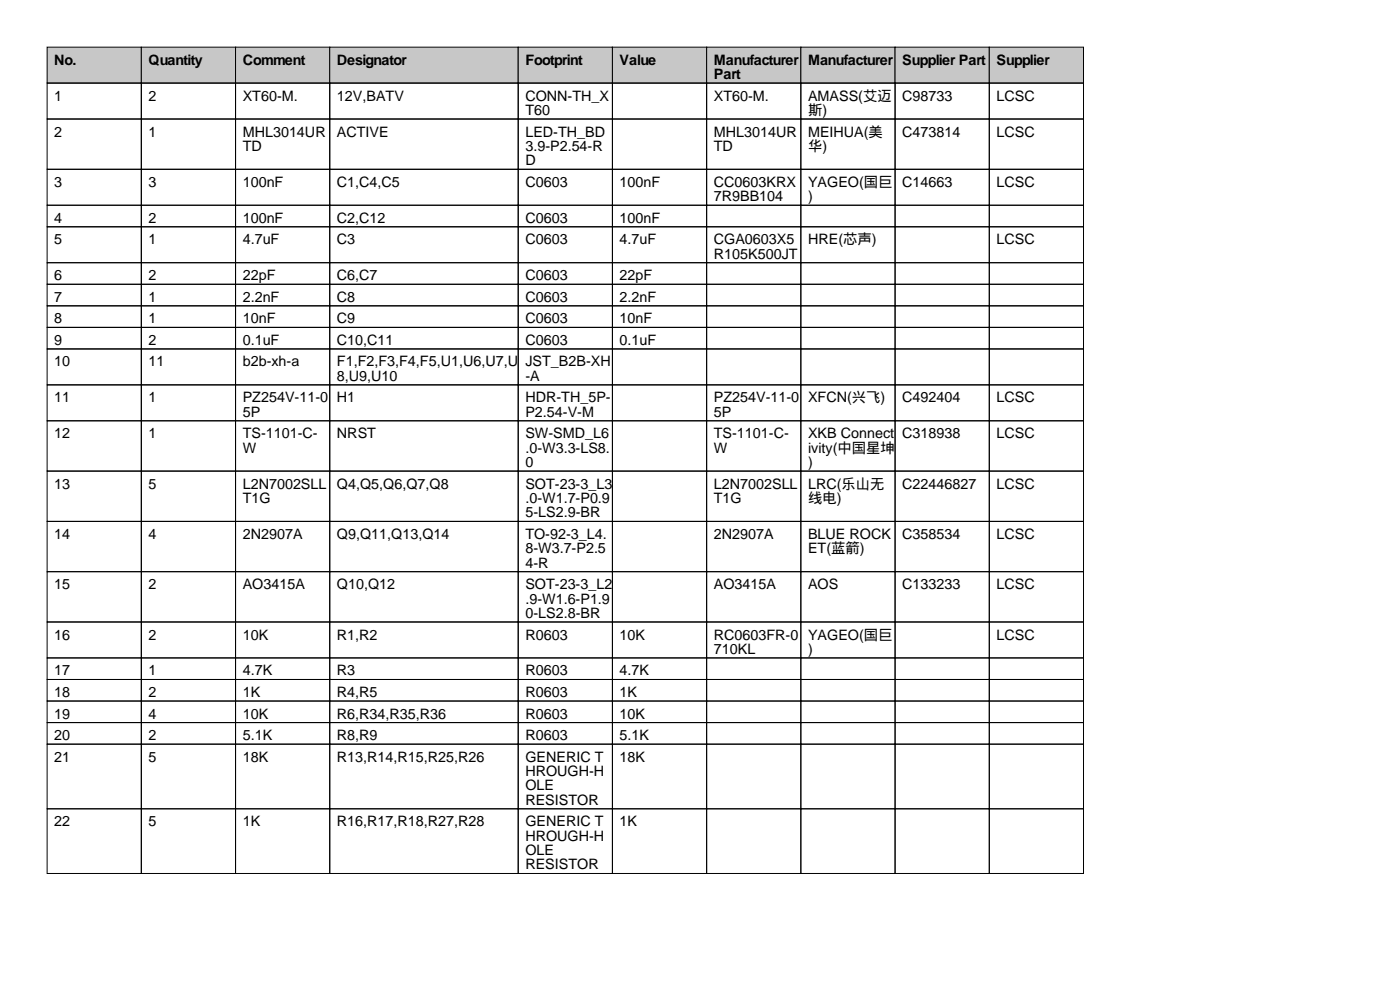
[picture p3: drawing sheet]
<svg xmlns="http://www.w3.org/2000/svg" width="297mm" height="210mm" viewBox="0 0 297 210" stroke-linecap="round" stroke-linejoin="round" font-family="sans-serif">
<defs><g id="words">
<g font-size="3">
<text x="11.5" y="13.7">No.</text>
<text x="31.5" y="13.7">Quantity</text>
<text x="51.5" y="13.7">Comment</text>
<text x="71.5" y="13.7">Designator</text>
<text x="111.5" y="13.7">Footprint</text>
<text x="131.5" y="13.7">Value</text>
<text x="151.5" y="13.7">Manufacturer</text>
<text x="151.5" y="16.8">Part</text>
<text x="171.5" y="13.7">Manufacturer</text>
<text x="191.5" y="13.7">Supplier Part</text>
<text x="211.5" y="13.7">Supplier</text>
<text x="11.5" y="21.3">1</text>
<text x="31.5" y="21.3">2</text>
<text x="51.5" y="21.3">XT60-M.</text>
<text x="71.5" y="21.3">12V,BATV</text>
<text x="111.5" y="21.3">CONN-TH_X</text>
<text x="151.5" y="21.3">XT60-M.</text>
<text x="171.5" y="21.3">AMASS(艾迈</text>
<text x="191.5" y="21.3">C98733</text>
<text x="211.5" y="21.3">LCSC</text>
<text x="11.5" y="29">2</text>
<text x="31.5" y="29">1</text>
<text x="51.5" y="29">MHL3014UR</text>
<text x="71.5" y="29">ACTIVE</text>
<text x="111.5" y="24.4">T60</text>
<text x="111.5" y="29">LED-TH_BD</text>
<text x="151.5" y="29">MHL3014UR</text>
<text x="171.5" y="24.4">斯)</text>
<text x="171.5" y="29">MEIHUA(美</text>
<text x="191.5" y="29">C473814</text>
<text x="211.5" y="29">LCSC</text>
<text x="51.5" y="32">TD</text>
<text x="111.5" y="32">3.9-P2.54-R</text>
<text x="111.5" y="35.1">D</text>
<text x="151.5" y="32">TD</text>
<text x="171.5" y="32">华)</text>
<text x="11.5" y="39.6">3</text>
<text x="31.5" y="39.6">3</text>
<text x="51.5" y="39.6">100nF</text>
<text x="71.5" y="39.6">C1,C4,C5</text>
<text x="111.5" y="39.6">C0603</text>
<text x="131.5" y="39.6">100nF</text>
<text x="151.5" y="39.6">CC0603KRX</text>
<text x="171.5" y="39.6">YAGEO(国巨</text>
<text x="191.5" y="39.6">C14663</text>
<text x="211.5" y="39.6">LCSC</text>
<text x="11.5" y="47.2">4</text>
<text x="31.5" y="47.2">2</text>
<text x="51.5" y="47.2">100nF</text>
<text x="71.5" y="47.2">C2,C12</text>
<text x="111.5" y="47.2">C0603</text>
<text x="131.5" y="47.2">100nF</text>
<text x="151.5" y="42.7">7R9BB104</text>
<text x="171.5" y="42.7">)</text>
<text x="11.5" y="51.8">5</text>
<text x="31.5" y="51.8">1</text>
<text x="51.5" y="51.8">4.7uF</text>
<text x="71.5" y="51.8">C3</text>
<text x="111.5" y="51.8">C0603</text>
<text x="131.5" y="51.8">4.7uF</text>
<text x="151.5" y="51.8">CGA0603X5</text>
<text x="171.5" y="51.8">HRE(芯声)</text>
<text x="211.5" y="51.8">LCSC</text>
<text x="11.5" y="59.4">6</text>
<text x="31.5" y="59.4">2</text>
<text x="51.5" y="59.4">22pF</text>
<text x="71.5" y="59.4">C6,C7</text>
<text x="111.5" y="59.4">C0603</text>
<text x="131.5" y="59.4">22pF</text>
<text x="151.5" y="54.9">R105K500JT</text>
<text x="11.5" y="64">7</text>
<text x="31.5" y="64">1</text>
<text x="51.5" y="64">2.2nF</text>
<text x="71.5" y="64">C8</text>
<text x="111.5" y="64">C0603</text>
<text x="131.5" y="64">2.2nF</text>
<text x="11.5" y="68.6">8</text>
<text x="31.5" y="68.6">1</text>
<text x="51.5" y="68.6">10nF</text>
<text x="71.5" y="68.6">C9</text>
<text x="111.5" y="68.6">C0603</text>
<text x="131.5" y="68.6">10nF</text>
<text x="11.5" y="73.2">9</text>
<text x="11.5" y="77.7">10</text>
<text x="31.5" y="73.2">2</text>
<text x="31.5" y="77.7">11</text>
<text x="51.5" y="73.2">0.1uF</text>
<text x="51.5" y="77.7">b2b-xh-a</text>
<text x="71.5" y="73.2">C10,C11</text>
<text x="71.5" y="77.7">F1,F2,F3,F4,F5,U1,U6,U7,U</text>
<text x="111.5" y="73.2">C0603</text>
<text x="111.5" y="77.7">JST_B2B-XH</text>
<text x="131.5" y="73.2">0.1uF</text>
<text x="71.5" y="80.8">8,U9,U10</text>
<text x="111.5" y="80.8">-A</text>
<text x="11.5" y="85.3">11</text>
<text x="31.5" y="85.3">1</text>
<text x="51.5" y="85.3">PZ254V-11-0</text>
<text x="51.5" y="88.4">5P</text>
<text x="71.5" y="85.3">H1</text>
<text x="111.5" y="85.3">HDR-TH_5P-</text>
<text x="111.5" y="88.4">P2.54-V-M</text>
<text x="151.5" y="85.3">PZ254V-11-0</text>
<text x="151.5" y="88.4">5P</text>
<text x="171.5" y="85.3">XFCN(兴飞)</text>
<text x="191.5" y="85.3">C492404</text>
<text x="211.5" y="85.3">LCSC</text>
<text x="11.5" y="93">12</text>
<text x="31.5" y="93">1</text>
<text x="51.5" y="93">TS-1101-C-</text>
<text x="71.5" y="93">NRST</text>
<text x="111.5" y="93">SW-SMD_L6</text>
<text x="151.5" y="93">TS-1101-C-</text>
<text x="171.5" y="93">XKB Connect</text>
<text x="191.5" y="93">C318938</text>
<text x="211.5" y="93">LCSC</text>
<text x="51.5" y="96">W</text>
<text x="111.5" y="96">.0-W3.3-LS8.</text>
<text x="111.5" y="99.1">0</text>
<text x="151.5" y="96">W</text>
<text x="171.5" y="96">ivity(中国星坤</text>
<text x="171.5" y="99.1">)</text>
<text x="11.5" y="103.6">13</text>
<text x="31.5" y="103.6">5</text>
<text x="51.5" y="103.6">L2N7002SLL</text>
<text x="51.5" y="106.7">T1G</text>
<text x="71.5" y="103.6">Q4,Q5,Q6,Q7,Q8</text>
<text x="111.5" y="103.6">SOT-23-3_L3</text>
<text x="111.5" y="106.7">.0-W1.7-P0.9</text>
<text x="151.5" y="103.6">L2N7002SLL</text>
<text x="151.5" y="106.7">T1G</text>
<text x="171.5" y="103.6">LRC(乐山无</text>
<text x="171.5" y="106.7">线电)</text>
<text x="191.5" y="103.6">C22446827</text>
<text x="211.5" y="103.6">LCSC</text>
<text x="111.5" y="109.7">5-LS2.9-BR</text>
<text x="11.5" y="114.3">14</text>
<text x="31.5" y="114.3">4</text>
<text x="51.5" y="114.3">2N2907A</text>
<text x="71.5" y="114.3">Q9,Q11,Q13,Q14</text>
<text x="111.5" y="114.3">TO-92-3_L4.</text>
<text x="111.5" y="117.4">8-W3.7-P2.5</text>
<text x="151.5" y="114.3">2N2907A</text>
<text x="171.5" y="114.3">BLUE ROCK</text>
<text x="171.5" y="117.4">ET(蓝箭)</text>
<text x="191.5" y="114.3">C358534</text>
<text x="211.5" y="114.3">LCSC</text>
<text x="11.5" y="125">15</text>
<text x="31.5" y="125">2</text>
<text x="51.5" y="125">AO3415A</text>
<text x="71.5" y="125">Q10,Q12</text>
<text x="111.5" y="120.4">4-R</text>
<text x="111.5" y="125">SOT-23-3_L2</text>
<text x="151.5" y="125">AO3415A</text>
<text x="171.5" y="125">AOS</text>
<text x="191.5" y="125">C133233</text>
<text x="211.5" y="125">LCSC</text>
<text x="111.5" y="128">.9-W1.6-P1.9</text>
<text x="111.5" y="131.1">0-LS2.8-BR</text>
<text x="11.5" y="135.6">16</text>
<text x="31.5" y="135.6">2</text>
<text x="51.5" y="135.6">10K</text>
<text x="71.5" y="135.6">R1,R2</text>
<text x="111.5" y="135.6">R0603</text>
<text x="131.5" y="135.6">10K</text>
<text x="151.5" y="135.6">RC0603FR-0</text>
<text x="171.5" y="135.6">YAGEO(国巨</text>
<text x="211.5" y="135.6">LCSC</text>
<text x="11.5" y="143.3">17</text>
<text x="31.5" y="143.3">1</text>
<text x="51.5" y="143.3">4.7K</text>
<text x="71.5" y="143.3">R3</text>
<text x="111.5" y="143.3">R0603</text>
<text x="131.5" y="143.3">4.7K</text>
<text x="151.5" y="138.7">710KL</text>
<text x="171.5" y="138.7">)</text>
<text x="11.5" y="147.8">18</text>
<text x="31.5" y="147.8">2</text>
<text x="51.5" y="147.8">1K</text>
<text x="71.5" y="147.8">R4,R5</text>
<text x="111.5" y="147.8">R0603</text>
<text x="131.5" y="147.8">1K</text>
<text x="11.5" y="152.4">19</text>
<text x="31.5" y="152.4">4</text>
<text x="51.5" y="152.4">10K</text>
<text x="71.5" y="152.4">R6,R34,R35,R36</text>
<text x="111.5" y="152.4">R0603</text>
<text x="131.5" y="152.4">10K</text>
<text x="11.5" y="157">20</text>
<text x="11.5" y="161.5">21</text>
<text x="31.5" y="157">2</text>
<text x="31.5" y="161.5">5</text>
<text x="51.5" y="157">5.1K</text>
<text x="51.5" y="161.5">18K</text>
<text x="71.5" y="157">R8,R9</text>
<text x="71.5" y="161.5">R13,R14,R15,R25,R26</text>
<text x="111.5" y="157">R0603</text>
<text x="111.5" y="161.5">GENERIC T</text>
<text x="131.5" y="157">5.1K</text>
<text x="131.5" y="161.5">18K</text>
<text x="111.5" y="164.6">HROUGH-H</text>
<text x="111.5" y="167.6">OLE</text>
<text x="111.5" y="170.7">RESISTOR</text>
<text x="11.5" y="175.3">22</text>
<text x="31.5" y="175.3">5</text>
<text x="51.5" y="175.3">1K</text>
<text x="71.5" y="175.3">R16,R17,R18,R27,R28</text>
<text x="111.5" y="175.3">GENERIC T</text>
<text x="111.5" y="178.3">HROUGH-H</text>
<text x="131.5" y="175.3">1K</text>
<text x="111.5" y="181.4">OLE</text>
<text x="111.5" y="184.4">RESISTOR</text>
</g>
</g></defs>
<g fill="#c7c7c7" stroke="#000" stroke-width=".21">
<path d="M10 10h20v7.6h-20z"/>
<path d="M30 10h20v7.6h-20z"/>
<path d="M50 10h20v7.6h-20z"/>
<path d="M70 10h40v7.6h-40z"/>
<path d="M110 10h20v7.6h-20z"/>
<path d="M130 10h20v7.6h-20z"/>
<path d="M150 10h20v7.6h-20z"/>
<path d="M170 10h20v7.6h-20z"/>
<path d="M190 10h20v7.6h-20z"/>
<path d="M210 10h20v7.6h-20z"/>
</g>
<g fill="none" stroke="#000" stroke-width=".21">
<path d="M10 17.6h20v7.6h-20zM30 17.6h20v7.6h-20zM50 17.6h20v7.6h-20zM70 17.6h40v7.6h-40zM110 17.6h20v7.6h-20zM130 17.6h20v7.6h-20zM150 17.6h20v7.6h-20zM170 17.6h20v7.6h-20zM190 17.6h20v7.6h-20zM210 17.6h20v7.6h-20zM10 25.2h20v10.7h-20zM10 35.9h20v7.6h-20z"/>
<path d="M30 25.2h20v10.7h-20zM30 35.9h20v7.6h-20zM50 25.2h20v10.7h-20zM50 35.9h20v7.6h-20zM70 25.2h40v10.7h-40zM70 35.9h40v7.6h-40zM110 25.2h20v10.7h-20zM110 35.9h20v7.6h-20zM130 25.2h20v10.7h-20zM130 35.9h20v7.6h-20zM150 25.2h20v10.7h-20zM150 35.9h20v7.6h-20z"/>
<path d="M170 25.2h20v10.7h-20zM170 35.9h20v7.6h-20zM190 25.2h20v10.7h-20zM190 35.9h20v7.6h-20zM210 25.2h20v10.7h-20zM210 35.9h20v7.6h-20zM10 43.5h20v4.6h-20zM10 48.1h20v7.6h-20zM10 55.7h20v4.6h-20zM30 43.5h20v4.6h-20zM30 48.1h20v7.6h-20zM30 55.7h20v4.6h-20z"/>
<path d="M50 43.5h20v4.6h-20zM50 48.1h20v7.6h-20zM50 55.7h20v4.6h-20zM70 43.5h40v4.6h-40zM70 48.1h40v7.6h-40zM70 55.7h40v4.6h-40zM110 43.5h20v4.6h-20zM110 48.1h20v7.6h-20zM110 55.7h20v4.6h-20zM130 43.5h20v4.6h-20zM130 48.1h20v7.6h-20zM130 55.7h20v4.6h-20z"/>
<path d="M150 43.5h20v4.6h-20zM150 48.1h20v7.6h-20zM150 55.7h20v4.6h-20zM170 43.5h20v4.6h-20zM170 48.1h20v7.6h-20zM170 55.7h20v4.6h-20zM190 43.5h20v4.6h-20zM190 48.1h20v7.6h-20zM190 55.7h20v4.6h-20zM210 43.5h20v4.6h-20zM210 48.1h20v7.6h-20zM210 55.7h20v4.6h-20z"/>
<path d="M10 60.3h20v4.6h-20zM10 64.9h20v4.5h-20zM10 69.4h20v4.6h-20zM10 74h20v7.6h-20zM30 60.3h20v4.6h-20zM30 64.9h20v4.5h-20zM30 69.4h20v4.6h-20zM30 74h20v7.6h-20zM50 60.3h20v4.6h-20zM50 64.9h20v4.5h-20zM50 69.4h20v4.6h-20zM50 74h20v7.6h-20z"/>
<path d="M70 60.3h40v4.6h-40zM70 64.9h40v4.5h-40zM70 69.4h40v4.6h-40zM70 74h40v7.6h-40zM110 60.3h20v4.6h-20zM110 64.9h20v4.5h-20zM110 69.4h20v4.6h-20zM110 74h20v7.6h-20zM130 60.3h20v4.6h-20zM130 64.9h20v4.5h-20zM130 69.4h20v4.6h-20zM130 74h20v7.6h-20z"/>
<path d="M150 60.3h20v4.6h-20zM150 64.9h20v4.5h-20zM150 69.4h20v4.6h-20zM150 74h20v7.6h-20zM170 60.3h20v4.6h-20zM170 64.9h20v4.5h-20zM170 69.4h20v4.6h-20zM170 74h20v7.6h-20zM190 60.3h20v4.6h-20zM190 64.9h20v4.5h-20zM190 69.4h20v4.6h-20zM190 74h20v7.6h-20z"/>
<path d="M210 60.3h20v4.6h-20zM210 64.9h20v4.5h-20zM210 69.4h20v4.6h-20zM210 74h20v7.6h-20zM10 81.6h20v7.6h-20zM10 89.2h20v10.7h-20zM10 99.9h20v10.7h-20zM30 81.6h20v7.6h-20zM30 89.2h20v10.7h-20zM30 99.9h20v10.7h-20zM50 81.6h20v7.6h-20zM50 89.2h20v10.7h-20z"/>
<path d="M50 99.9h20v10.7h-20zM70 81.6h40v7.6h-40zM70 89.2h40v10.7h-40zM70 99.9h40v10.7h-40zM110 81.6h20v7.6h-20zM110 89.2h20v10.7h-20zM110 99.9h20v10.7h-20zM130 81.6h20v7.6h-20zM130 89.2h20v10.7h-20zM130 99.9h20v10.7h-20zM150 81.6h20v7.6h-20zM150 89.2h20v10.7h-20z"/>
<path d="M150 99.9h20v10.7h-20zM170 81.6h20v7.6h-20zM170 89.2h20v10.7h-20zM170 99.9h20v10.7h-20zM190 81.6h20v7.6h-20zM190 89.2h20v10.7h-20zM190 99.9h20v10.7h-20zM210 81.6h20v7.6h-20zM210 89.2h20v10.7h-20zM210 99.9h20v10.7h-20zM10 110.6h20v10.7h-20zM30 110.6h20v10.7h-20z"/>
<path d="M50 110.6h20v10.7h-20zM70 110.6h40v10.7h-40zM110 110.6h20v10.7h-20zM130 110.6h20v10.7h-20zM150 110.6h20v10.7h-20zM170 110.6h20v10.7h-20zM190 110.6h20v10.7h-20zM210 110.6h20v10.7h-20zM10 121.3h20v10.6h-20zM10 131.9h20v7.6h-20zM10 139.5h20v4.6h-20zM30 121.3h20v10.6h-20z"/>
<path d="M30 131.9h20v7.6h-20zM30 139.5h20v4.6h-20zM50 121.3h20v10.6h-20zM50 131.9h20v7.6h-20zM50 139.5h20v4.6h-20zM70 121.3h40v10.6h-40zM70 131.9h40v7.6h-40zM70 139.5h40v4.6h-40zM110 121.3h20v10.6h-20zM110 131.9h20v7.6h-20zM110 139.5h20v4.6h-20zM130 121.3h20v10.6h-20z"/>
<path d="M130 131.9h20v7.6h-20zM130 139.5h20v4.6h-20zM150 121.3h20v10.6h-20zM150 131.9h20v7.6h-20zM150 139.5h20v4.6h-20zM170 121.3h20v10.6h-20zM170 131.9h20v7.6h-20zM170 139.5h20v4.6h-20zM190 121.3h20v10.6h-20zM190 131.9h20v7.6h-20zM190 139.5h20v4.6h-20zM210 121.3h20v10.6h-20z"/>
<path d="M210 131.9h20v7.6h-20zM210 139.5h20v4.6h-20zM10 144.1h20v4.6h-20zM10 148.7h20v4.6h-20zM10 153.3h20v4.5h-20zM10 157.8h20v13.7h-20zM30 144.1h20v4.6h-20zM30 148.7h20v4.6h-20zM30 153.3h20v4.5h-20zM30 157.8h20v13.7h-20zM50 144.1h20v4.6h-20zM50 148.7h20v4.6h-20z"/>
<path d="M50 153.3h20v4.5h-20zM50 157.8h20v13.7h-20zM70 144.1h40v4.6h-40zM70 148.7h40v4.6h-40zM70 153.3h40v4.5h-40zM70 157.8h40v13.7h-40zM110 144.1h20v4.6h-20zM110 148.7h20v4.6h-20zM110 153.3h20v4.5h-20zM110 157.8h20v13.7h-20zM130 144.1h20v4.6h-20zM130 148.7h20v4.6h-20z"/>
<path d="M130 153.3h20v4.5h-20zM130 157.8h20v13.7h-20zM150 144.1h20v4.6h-20zM150 148.7h20v4.6h-20zM150 153.3h20v4.5h-20zM150 157.8h20v13.7h-20zM170 144.1h20v4.6h-20zM170 148.7h20v4.6h-20zM170 153.3h20v4.5h-20zM170 157.8h20v13.7h-20zM190 144.1h20v4.6h-20zM190 148.7h20v4.6h-20z"/>
<path d="M190 153.3h20v4.5h-20zM190 157.8h20v13.7h-20zM210 144.1h20v4.6h-20zM210 148.7h20v4.6h-20zM210 153.3h20v4.5h-20zM210 157.8h20v13.7h-20zM10 171.5h20v13.8h-20zM30 171.5h20v13.8h-20zM50 171.5h20v13.8h-20zM70 171.5h40v13.8h-40zM110 171.5h20v13.8h-20zM130 171.5h20v13.8h-20z"/>
<path d="M150 171.5h20v13.8h-20zM170 171.5h20v13.8h-20zM190 171.5h20v13.8h-20zM210 171.5h20v13.8h-20z"/>
</g>
<use href="#words"/>
</svg>
